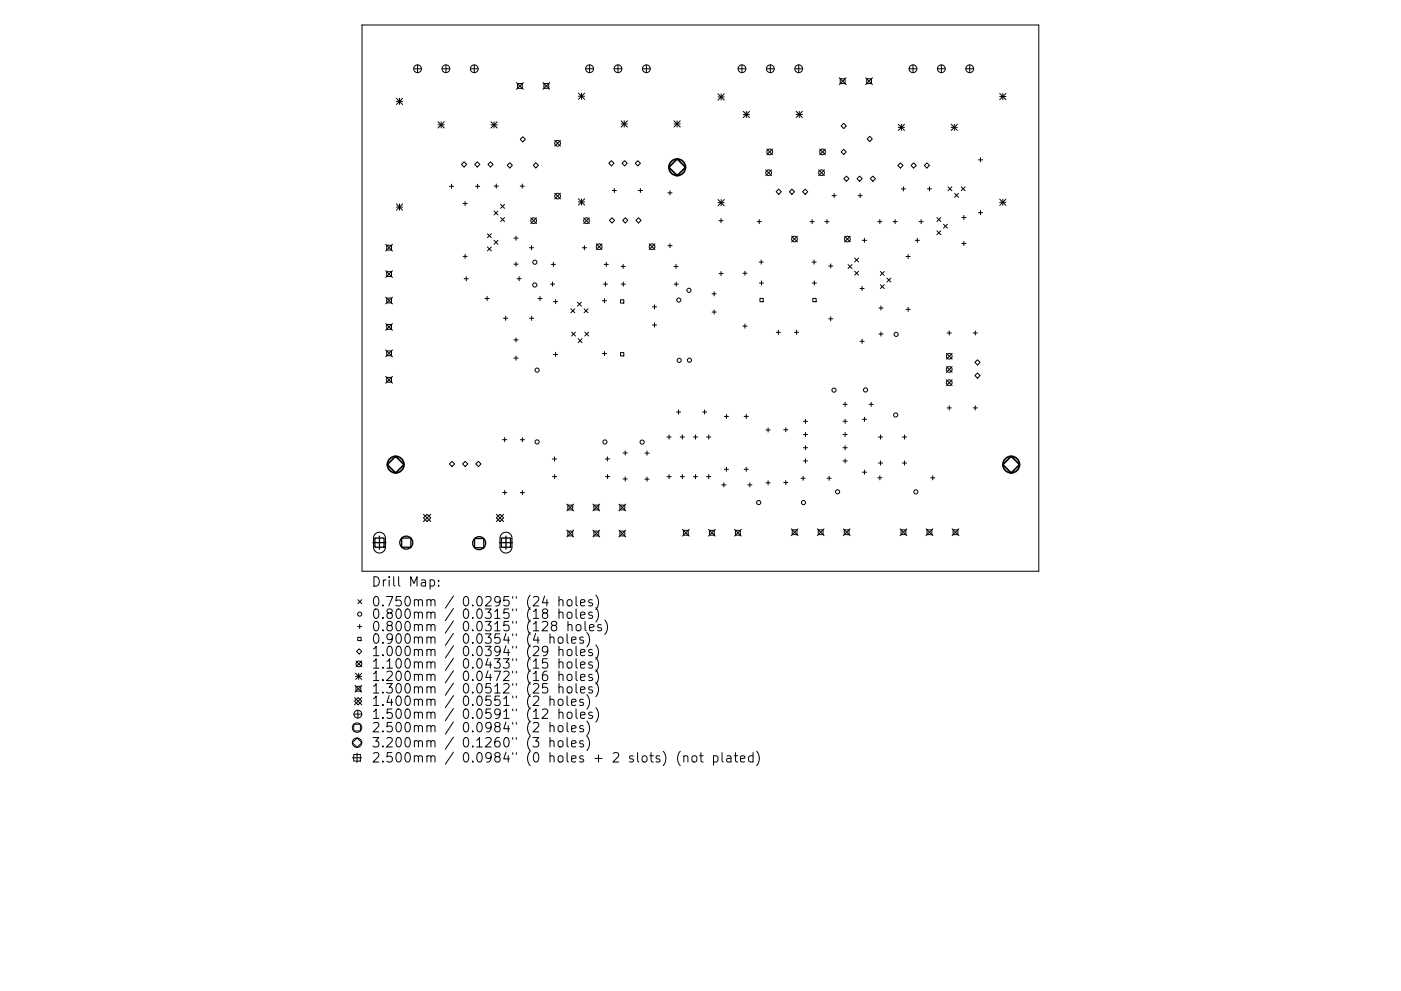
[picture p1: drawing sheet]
<svg xmlns="http://www.w3.org/2000/svg" width="297mm" height="210mm" viewBox="0 0 297 210" stroke-linecap="round" stroke-linejoin="round" font-family="sans-serif">
<defs><g id="words">
<g font-size="2.8">
<text x="78.7" y="124.5">Drill Map:</text>
<text x="78.7" y="128.7">0.750mm / 0.0295&quot; (24 holes)</text>
<text x="78.7" y="131.3">0.800mm / 0.0315&quot; (18 holes)</text>
<text x="78.7" y="133.9">0.800mm / 0.0315&quot; (128 holes)</text>
<text x="78.7" y="136.6">0.900mm / 0.0354&quot; (4 holes)</text>
<text x="78.7" y="139.2">1.000mm / 0.0394&quot; (29 holes)</text>
<text x="78.7" y="141.9">1.100mm / 0.0433&quot; (15 holes)</text>
<text x="78.7" y="144.5">1.200mm / 0.0472&quot; (16 holes)</text>
<text x="78.7" y="147.1">1.300mm / 0.0512&quot; (25 holes)</text>
<text x="78.7" y="149.8">1.400mm / 0.0551&quot; (2 holes)</text>
<text x="78.7" y="152.5">1.500mm / 0.0591&quot; (12 holes)</text>
<text x="78.7" y="155.4">2.500mm / 0.0984&quot; (2 holes)</text>
<text x="78.7" y="158.6">3.200mm / 0.1260&quot; (3 holes)</text>
<text x="78.7" y="161.8">2.500mm / 0.0984&quot; (0 holes + 2 slots) (not plated)</text>
</g>
</g></defs>
<g fill="none" stroke="#000" stroke-width=".21">
<path d="M76.8 5.3h143.4v115.9h-143.4zM87.7 14.6h1.7M88.5 13.8v1.6M93.7 14.6h1.7M94.5 13.8v1.6M99.7 14.6h1.7M100.6 13.8v1.6M109.5 17.5l1.4 1.5M109.7 17.7h1v1h-1zM110.9 17.5l-1.4 1.5M115.1 17.5l1.4 1.5M115.3 17.7h1v1h-1z"/>
<path d="M116.5 17.5l-1.4 1.5M122.6 19.8l1.4 1.3M123.3 19.8v1.3M124 19.8l-1.4 1.3M124.2 14.6h1.6M125 13.8v1.6M130.2 14.6h1.7M131 13.8v1.6M136.2 14.6h1.7M137 13.8v1.6M152.2 19.9l1.4 1.3M152.9 19.9v1.3"/>
<path d="M153.6 19.9l-1.4 1.3M156.5 14.6h1.6M157.3 13.8v1.6M162.5 14.6h1.7M163.3 13.8v1.6M168.5 14.6h1.7M169.3 13.8v1.6M177.9 16.5l1.5 1.4M178.1 16.7h1.1v1h-1.1zM179.4 16.5l-1.5 1.4M183.5 16.5l1.5 1.4M183.8 16.7h1v1h-1z"/>
<path d="M185 16.5l-1.5 1.4M192.7 14.6h1.7M193.6 13.8v1.6M198.8 14.6h1.6M199.6 13.8v1.6M204.8 14.6h1.6M205.6 13.8v1.6M212 19.8l1.3 1.3M212.6 19.8v1.3M213.3 19.8l-1.3 1.3M84 20.8l1.4 1.4M84 21.5h1.4"/>
<path d="M84.7 20.8v1.4M85.4 20.8l-1.4 1.4M92.9 25.8l1.3 1.4M92.9 26.5h1.3M93.5 25.8v1.4M94.2 25.8l-1.3 1.4M95.3 39.5h.9M95.7 39.1v.9M98.4 34.3l.5 .6-.5 .5-.6-.5zM100.8 39.5h.9M101.2 34.3l.5 .6-.5 .5-.6-.5zM101.3 39.1v.9"/>
<path d="M104 34.3l.5 .6-.5 .5-.6-.5zM104.1 26.5h1.3M104.1 25.8l1.3 1.4M104.7 25.8v1.4M104.8 39.5h.9M105.2 39.1v.8M105.4 25.8l-1.3 1.4M108.1 34.5l.5 .6-.5 .5-.6-.5zM110.3 29.6l.5-.6 .6 .6-.6 .5zM110.3 39.5h.9M110.7 39.1v.8M113.6 34.5l.6 .6-.6 .5-.5-.5z"/>
<path d="M117.6 29.8l1.2 1.2M118.8 29.8l-1.2 1.2M122.6 20.4h1.4M129.1 34.6l.5-.5 .6 .5-.6 .6zM130.3 40v.9M131.7 25.6l1.3 1.4M131.7 26.3h1.3M131.9 34.6l.5-.5 .6 .5-.6 .6zM132.3 25.6v1.4M133 25.6l-1.3 1.4M134.7 34.6l.5-.5 .6 .5-.6 .6zM135.8 40v.9"/>
<path d="M142.9 26.3h1.3M142.9 25.6l1.3 1.4M143.6 25.6v1.4M144.2 25.6l-1.3 1.4M152.2 20.6h1.4M157.6 23.6l1.3 1.3M157.6 24.3h1.3M158.2 23.6v1.3M158.9 23.6l-1.3 1.3M162.4 36l1.2 1.3M162.6 31.6l1.2 1.2M163.6 36l-1.2 1.3"/>
<path d="M163.8 31.6l-1.2 1.2M168.8 24.3h1.3M168.8 23.6l1.3 1.3M169.5 23.6v1.3M170.1 23.6l-1.3 1.3M173.6 36l1.2 1.3M173.8 31.6l1.2 1.2M174.8 36l-1.2 1.3M175 31.6l-1.2 1.2M178.9 26.2l.5 .5-.5 .6-.6-.6zM178.9 31.7l.5 .5-.5 .6-.6-.6zM178.9 37.9l.6-.5 .5 .5-.5 .6z"/>
<path d="M181.7 37.9l.6-.5 .5 .5-.5 .6zM183.9 29.5l.5-.6 .6 .6-.6 .5zM184.5 37.9l.6-.5 .5 .5-.5 .6zM190.4 26.4l1.4 1.3M190.4 27h1.4M190.9 34.6l.6 .5-.6 .6-.5-.6zM191.1 26.4v1.3M191.5 39.6v.9M191.8 26.4l-1.4 1.3M193.2 35.1l.5-.5 .6 .5-.6 .6zM196.5 34.6l.6 .5-.6 .6-.5-.6zM197.1 39.6v.9"/>
<path d="M201 39.6l.8 .9M201.7 27h1.3M201.7 26.4l1.3 1.3M201.8 39.6l-.8 .9M202.3 26.4v1.3M203 26.4l-1.3 1.3M203.8 39.6l.8 .9M204.6 39.6l-.8 .9M207.4 33.9h.9M207.9 33.5v.9M212 20.5h1.3M81.8 51.8l1.4 1.5"/>
<path d="M81.8 57.4l1.4 1.5M82 52h1v1.1h-1zM82 57.6h1v1.1h-1zM83.2 51.8l-1.4 1.5M83.2 57.4l-1.4 1.5M84 43.3l1.4 1.3M84 43.9h1.4M84.7 43.3v1.3M85.4 43.3l-1.4 1.3M98.2 43.2h.9M98.2 54.4h.9M98.4 59.1h.9"/>
<path d="M98.6 42.7v.9M98.6 54v.8M98.9 58.7v.9M103.3 49.6l.9 .8M103.3 52.4l.9 .8M104.2 49.6l-.9 .8M104.2 52.4l-.9 .8M104.7 44.8l.9 .8M104.7 51l.9 .8M105.6 44.8l-.9 .8M105.6 51l-.9 .8M106.1 46.2l.9 .8"/>
<path d="M106.1 43.4l.9 .8M107 43.4l-.9 .8M107 46.2l-.9 .8M109 50.5h.9M109 56h.9M109.4 50.1v.9M109.4 55.6v.9M109.6 59.1h.9M110.1 58.7v.9M112.2 52.6h.9M112.5 46.2l1.2 1.2M112.7 52.1v.9"/>
<path d="M113.7 46.2l-1.2 1.2M116.9 56.1h.9M117.1 59.8v.9M117.3 55.7v.8M117.6 41l1.2 1.2M118.8 41l-1.2 1.2M122.6 42.2l1.4 1.3M122.6 42.8h1.4M123.3 42.2v1.3M123.5 52.6h.8M123.7 46.2l1.3 1.2M123.9 52.1v.9"/>
<path d="M124 42.2l-1.4 1.3M125 46.2l-1.3 1.2M126.4 51.7l1.2 1.2M127.6 51.7l-1.2 1.2M128.1 56.1h.9M128.4 59.8v.9M128.5 55.7v.8M129.8 46.2l.5 .6-.5 .5-.6-.5zM129.8 40.4h.9M131.7 56.5h.9M132 46.8l.6-.6 .5 .6-.5 .5zM132.1 56.1v.9"/>
<path d="M132.2 59.8v.9M134.8 46.8l.6-.6 .5 .6-.5 .5zM135.3 40.4h.9M137.6 51.7l1.3 1.2M138.9 51.7l-1.3 1.2M141.6 40.9h.9M141.6 52.1h.9M142 40.5v.9M142 51.7v.9M142.9 56.5h.9M143.3 56.1v.9M143.4 59.8v.9"/>
<path d="M152.2 42.3l1.4 1.4M152.2 43h1.4M152.4 46.8h.9M152.4 58h.9M152.9 46.4v.9M152.9 57.6v.9M152.9 42.3v1.4M153.6 42.3l-1.4 1.4M157.5 58h.9M157.9 57.5v.9M160.5 47h.9M160.9 55.6h.9"/>
<path d="M161 46.6v.9M161.4 55.2v.8M161.4 59.6v.9M164.6 40.7l.5-.6 .6 .6-.6 .5zM167.8 50.1l1.3 1.2M167.9 40.1l.6 .6-.6 .5-.5-.5zM169.1 50.1l-1.3 1.2M170.2 40.7l.5-.6 .6 .6-.6 .5zM171.7 47h.9M172.2 55.6h.8M172.2 46.6v.9M172.6 55.2v.8"/>
<path d="M172.7 59.6v.9M174.9 47h.9M175.3 46.6v.9M175.7 56.4h.9M176.1 56v.9M176.4 41.5h.9M176.8 41.1v.8M179.1 50.1l1.2 1.2M179.8 56.1l.8 .9M180.3 50.1l-1.2 1.2M180.6 56.1l-.8 .9M181.2 57.5l.8 .9"/>
<path d="M181.2 54.7l.8 .9M181.9 41.5h.9M182 54.7l-.8 .9M182 57.5l-.8 .9M182.4 41.1v.8M182.8 51h.9M183.3 50.6v.8M186.1 47h.9M186.5 46.6v.9M186.6 57.6l.9 .8M187.5 57.6l-.9 .8M188 59l.9 .8"/>
<path d="M188.9 59l-.9 .8M189.3 47h.9M189.8 46.6v.9M191.1 40.1h.9M192.1 54.4h.9M192.5 54v.9M194 51h.9M194.5 50.6v.8M194.9 47h.8M195.3 46.6v.9M196.6 40.1h.9M198.6 46.2l.9 .8"/>
<path d="M198.6 49l.9 .8M199.5 46.2l-.9 .8M199.5 49l-.9 .8M200 47.6l.9 .8M200.9 47.6l-.9 .8M202.4 41l.8 .9M203.2 41l-.8 .9M203.9 46.1h.9M203.9 51.7h.9M204.4 45.7v.9M204.4 51.2v.9M207.4 45.1h.9"/>
<path d="M207.9 44.7v.9M212 42.3l1.3 1.3M212 42.9h1.3M212.6 42.3v1.3M213.3 42.3l-1.3 1.3M81.8 63l1.4 1.5M81.8 68.6l1.4 1.5M81.8 74.3l1.4 1.4M81.8 79.9l1.4 1.4M82 63.3h1v1h-1zM82 68.9h1v1h-1zM82 74.5h1v1h-1z"/>
<path d="M83.2 63l-1.4 1.5M83.2 68.6l-1.4 1.5M83.2 74.3l-1.4 1.4M83.2 79.9l-1.4 1.4M102.8 63.3h.9M103.3 62.9v.9M106.8 67.5h.8M107.2 67.1v.9M109 72.1h.9M109 76h.9M109.4 71.7v.9M109.4 75.5v.9"/>
<path d="M112.3 67.5h.9M112.7 67.1v.9M114 63.3h.9M114.5 62.9v.9M116.7 60.3h.9M117.4 64h.8M117.4 75.2h.8M117.8 63.6v.8M117.8 74.8v.9M121 65.5l.9 .8M121.2 70.5l.8 .8M121.9 65.5l-.9 .8"/>
<path d="M122 70.5l-.8 .8M122.4 64.1l.9 .8M122.6 71.9l.8 .8M123.3 64.1l-.9 .8M123.4 71.9l-.8 .8M123.8 65.5l.9 .8M124 70.5l.8 .8M124.7 65.5l-.9 .8M124.8 70.5l-.8 .8M127.7 63.8h.9M127.7 75h.9M127.9 60.3h.9"/>
<path d="M128.2 63.4v.8M128.2 74.6v.9M131.6 63.6h.7v.7h-.7zM131.6 74.8h.7v.7h-.7zM131.7 60.3h.9M138.3 65.1h.9M138.3 69h.9M138.8 64.7v.8M138.8 68.5v.9M142.9 60.3h.9M151 62.3h.9M151 66.2h.9"/>
<path d="M151.4 61.9v.9M151.4 65.8v.8M157.5 69.2h.9M157.9 68.7v.9M161 60h.9M161.1 63.3h.7v.7h-.7zM164.6 70.5h.9M165 70.1v.8M168.5 70.5h.8M168.9 70.1v.8M172.2 60h.9M172.3 63.3h.7v.7h-.7z"/>
<path d="M175.7 67.6h.9M176.1 67.2v.9M182.3 61.2h.9M182.3 72.4h.9M182.8 60.8v.8M182.8 72v.9M186.3 65.3h.9M186.3 70.9h.9M186.6 60.4l.9 .8M186.8 64.9v.9M186.8 70.4v.9M187.5 60.4l-.9 .8"/>
<path d="M192.1 65.6h.9M192.5 65.2v.9M200.7 75l1.2 1.2M200.7 77.8l1.2 1.2M200.8 70.6h.9M201.3 70.2v.9M201.9 75l-1.2 1.2M201.9 77.8l-1.2 1.2M206.3 70.6h.9M206.7 79.7l.5-.6 .6 .6-.6 .5zM206.8 70.2v.9M207.2 76.3l.6 .6-.6 .5-.5-.5z"/>
<path d="M82 80.1h1v1h-1zM95.3 98.4l.5-.5 .6 .5-.6 .6zM98.6 97.9l.6 .5-.6 .6-.5-.6zM100.9 98.4l.5-.5 .6 .5-.6 .6zM106.6 93.3h.8M107 92.8v.9M110.3 93.3h.9M110.8 92.9v.8M117.1 97.4h.9M117.6 96.9v.9M128.3 97.4h.9M128.8 96.9v.9"/>
<path d="M132.1 96.1h.9M132.6 95.7v.8M136.7 96.1h.9M137.2 95.7v.9M141.4 92.7h.9M141.9 92.3v.9M143.4 87.4h.9M143.9 87v.9M144.2 92.7h.9M144.7 92.3v.9M147 92.7h.9M147.5 92.3v.9"/>
<path d="M148.9 87.4h.9M149.4 87v.9M149.8 92.7h.9M150.3 92.3v.9M153.6 88.3h.9M153.6 99.6h.9M154 87.9v.9M154 99.1v.9M157.8 88.3h.9M157.8 99.6h.9M158.2 87.9v.9M158.2 99.1v.9"/>
<path d="M162.4 91.2h.9M162.8 90.8v.9M166.2 91.2h.8M166.6 90.7v.9M170.3 89.4h.9M170.3 92.2h.9M170.3 95h.9M170.3 97.8h.9M170.8 88.9v.9M170.8 91.7v.9M170.8 94.6v.8M170.8 97.4v.8"/>
<path d="M178.7 89.4h.9M178.7 92.2h.9M178.7 95h.9M178.7 97.8h.9M178.7 85.8h.9M179.2 85.3v.9M179.2 88.9v.9M179.2 91.7v.9M179.2 94.6v.8M179.2 97.4v.8M182.8 89h.9M183.3 88.5v.9"/>
<path d="M183.3 99.7v.9M184.3 85.8h.8M184.7 85.3v.9M186.2 92.7h.9M186.2 98.2h.9M186.7 92.3v.9M186.7 97.8v.9M191.3 92.7h.9M191.3 98.2h.9M191.8 92.3v.9M191.8 97.8v.9M200.7 80.6l1.2 1.2"/>
<path d="M200.8 86.5h.9M201.3 86.1v.9M201.9 80.6l-1.2 1.2M206.3 86.5h.9M206.8 86.1v.9M89.8 109.9l.8-.8 .7 .8-.7 .8zM89.8 109.1l1.5 1.6M91.3 109.1l-1.5 1.6M105.2 109.9l.8-.8 .8 .8-.8 .8zM105.2 109.1l1.6 1.6M106.6 104.5h.8M106.8 109.1l-1.6 1.6"/>
<path d="M107 104.1v.8M110.3 104.5h.9M110.8 104.1v.9M117.2 101.1h.8M117.6 100.7v.9M120.2 107l1.4 1.4M120.2 112.5l1.4 1.4M120.4 107.2h1v1h-1zM120.4 112.7h1v1h-1zM121.6 107l-1.4 1.4M121.6 112.5l-1.4 1.4M125.7 112.5l1.4 1.4"/>
<path d="M125.7 107l1.4 1.4M125.9 107.2h1v1h-1zM125.9 112.7h1v1h-1zM127.1 107l-1.4 1.4M127.1 112.5l-1.4 1.4M128.4 101.1h.9M128.8 100.7v.9M131.2 112.5l1.5 1.4M131.2 107l1.5 1.4M131.4 107.2h1.1v1h-1.1zM131.4 112.7h1.1v1h-1.1zM132.1 101.6h.9"/>
<path d="M132.6 101.2v.9M132.7 112.5l-1.5 1.4M132.7 107l-1.5 1.4M136.7 101.7h.9M137.2 101.2v.9M141.4 101.1h.9M141.9 100.7v.9M144.2 101.1h.9M144.7 100.7v.9M144.7 112.3l1.4 1.4M144.9 112.5h1v1h-1zM146.1 112.3l-1.4 1.4"/>
<path d="M147 101.1h.9M147.5 100.7v.9M149.8 101.1h.9M150.2 112.3l1.4 1.4M150.3 100.7v.9M150.4 112.5h1v1h-1zM151.6 112.3l-1.4 1.4M153 102.9h.9M153.5 102.4v.9M155.7 112.3l1.5 1.4M155.9 112.5h1.1v1h-1.1zM157.2 112.3l-1.5 1.4"/>
<path d="M158.5 102.9h.9M159 102.4v.9M162.4 102.4h.9M162.8 102v.9M166.2 102.4h.8M166.6 101.9v.9M167.8 112.2l1.4 1.4M168 112.4h1v1h-1zM169.2 112.2l-1.4 1.4M169.8 101.5h.9M170.3 101v.9M173.3 112.2l1.4 1.4"/>
<path d="M173.5 112.4h1v1h-1zM174.7 112.2l-1.4 1.4M175.4 101.5h.8M175.8 101v.9M178.8 112.2l1.4 1.4M179 112.4h1v1h-1zM180.2 112.2l-1.4 1.4M182.8 100.2h.9M186.1 101.4h.9M186.5 100.9v.9M190.8 112.2l1.5 1.4M191 112.4h1.1v1h-1.1z"/>
<path d="M192.3 112.2l-1.5 1.4M196.3 112.2l1.5 1.4M196.6 112.4h1v1h-1zM197.3 101.4h.9M197.8 100.9v.9M197.8 112.2l-1.5 1.4M201.9 112.2l1.4 1.4M202.1 112.4h1v1h-1zM203.3 112.2l-1.4 1.4M75.6 138.2l.6-.5 .5 .5-.5 .6zM75.8 132.9h.9M75.9 135.2h.7v.7h-.7z"/>
<path d="M75.9 127.2l.8 .9M76.3 132.5v.9M76.7 127.2l-.8 .9M91.2 123.1l.6-.1 .3 .4v.6l-.2 .3h-.7M93 124.2v.2M93 123.1v.2M115.4 130.1l-.4-.4 .1-.3 .3-.2 .5 .1 .2 .3-.1 .3-.8 .2-.2 .3v.4l.4 .4 .5-.1 .2-.3v-.4l-.3-.3M115.5 126.5l-.5 1.4h1.2M116 139.8h-.9l-.1 .9 .3-.2 .6 .1 .2 .3-.1 .7-.2 .2h-.5l-.3-.2M116.1 138l-.3 .4h-.4l-.4-.4v-.5l.2-.3 .6-.1 .2 .2a1.32 1.32 0 0 1-.4 1.8h-.4M116.6 135.3a.5 .5 0 0 1 .9 .1v1.1M116.6 134.5v2"/>
<path d="M117.3 132.7l-.4-.4 .1-.3 .3-.2 .5 .1 .2 .3-.1 .3-.8 .3-.2 .3 .1 .5 .3 .2 .5-.1 .2-.2-.1-.6-.2-.2M118.4 135.3l.3-.2 .6 .2 .1 .8-.2 .3-.5 .1-.3-.2zM118.5 127.4l.3-.2 .5 .1 .1 1.3M118.5 130.1l.3-.2 .5 .1 .1 1.2M118.5 138l.3-.2 .5 .1 .1 1.2M118.5 126.6v2M118.5 129.2v2M118.5 137.1v2M118.5 139.8v2M120.2 134.5v1.7l.3 .3M120.3 127.4l.3-.2a.54 .54 0 0 1 .7 .4l-.1 .8a.54 .54 0 0 1-.6 .2 .54 .54 0 0 1-.4-.4zM120.3 130.1a.54 .54 0 0 1 .6-.2 .54 .54 0 0 1 .4 .3l-.1 .8a.54 .54 0 0 1-.6 .2 .54 .54 0 0 1-.4-.4z"/>
<path d="M120.3 138a.54 .54 0 0 1 .6-.2 .54 .54 0 0 1 .4 .4l-.1 .7a.54 .54 0 0 1-.6 .2 .54 .54 0 0 1-.4-.4zM120.4 132.7a.5 .5 0 0 1 .9 .1v1M120.4 131.8v2M121.2 135.8l.9-.2-.1-.4-.5-.1-.3 .3 .1 1h.7M122.1 126.6v1.7l.3 .3M122.1 129.2v1.7l.3 .3M122.1 137.1v1.7l.3 .3M122.1 139.8v1.7l.3 .3M122.2 132.7l.1-.1a.54 .54 0 0 1 .9 .3l-.1 .7a.54 .54 0 0 1-.5 .2 .54 .54 0 0 1-.5-.3zM123.1 127.9l.9-.2-.1-.4-.5-.1-.3 .3 .1 1h.7M123.1 130.5l.9-.2-.1-.3-.5-.1-.3 .2 .1 1h.7M123.1 138.5l.9-.2-.1-.4-.5-.1-.3 .3 .1 .9h.7"/>
<path d="M123.7 135.2l-.5-.1-.3 .3 .1 .3 .7 .2v.5h-.8M124 131.8v1.8l.3 .2M124.4 134.2a2.29 2.29 0 0 1 0 3M125 133.2l.9-.2-.1-.4-.5-.1-.3 .3 .1 .9h.7M125.6 127.3l-.5-.1-.3 .3 .1 .3 .7 .2v.5h-.8M125.6 130l-.5-.1-.3 .2 .1 .3 .7 .2v.5h-.8M125.6 137.9l-.5-.1-.3 .3 .1 .3 .7 .1v.5h-.8M126.3 126.3a2.29 2.29 0 0 1 0 3M126.3 128.9a2.29 2.29 0 0 1 0 3.1M126.3 136.8a2.29 2.29 0 0 1 0 3.1M126.3 139.5a2.29 2.29 0 0 1 0 3M127.5 132.6l-.5-.1-.3 .3 .1 .3 .7 .2v.4h-.8"/>
<path d="M128.2 131.6a2.29 2.29 0 0 1 0 3M74.7 157.6l1-1 1 1-1 1zM75 153.7h1.4v1.4h-1.4zM75 151.5h1.7M75.2 148.8l.7-.8 .8 .8-.8 .7zM75.2 148l1.5 1.5M75.3 145.4l1.4 1.5M75.4 142.8l1.3 1.4M75.4 143.5h1.3M75.5 145.6h1v1h-1zM75.5 140.2l1.2 1.3M75.7 159.8v2"/>
<path d="M75.9 150.7v1.6M76 142.8v1.4M76.7 140.2l-1.2 1.3M76.7 142.8l-1.3 1.4M76.7 145.4l-1.4 1.5M76.7 148l-1.5 1.5M115 150.6l.3-.2 .6 .1a.54 .54 0 0 1 .1 .8l-1.1 1.1h1.2M115.9 142.4a.79 .79 0 0 0-.9 .9v.7l.2 .3 .6 .1 .2-.2 .1-.7-.2-.2-.5-.1-.4 .3M116 145h-.9l-.1 1 .3-.2 .6 .1 .2 .3-.1 .6-.2 .2h-.5l-.3-.2M116.6 148.5a.5 .5 0 0 1 .9 .1v1.1M116.6 154.1a.5 .5 0 0 1 .9 .1v1.1M116.6 157.3a.5 .5 0 0 1 .9 .1v1.1"/>
<path d="M116.6 147.7v2M116.6 153.3v2M116.6 156.5v2M118.4 148.5l.3-.2 .5 .1 .2 .3v.6a.54 .54 0 0 1-.6 .4 .54 .54 0 0 1-.5-.4zM118.4 157.3l.3-.2 .6 .2 .1 .8-.2 .3-.5 .1-.3-.2zM118.5 140.6l.3-.2 .5 .1 .1 1.3M118.5 143.3l.3-.2 .5 .1 .1 1.2M118.5 145.9l.3-.2 .5 .1 .1 1.2M118.5 151.3l.3-.2 .5 .1 .1 1.2M118.5 154l.5-.1 .4 .4v.6l-.4 .4-.5-.1-.2-.3v-.6zM118.5 142.4v2M118.5 145v2"/>
<path d="M118.5 150.4v2M120.2 147.7v1.7l.3 .3M120.2 153.3v1.7l.3 .3M120.2 156.5v1.7l.3 .3M120.3 140.6a.54 .54 0 0 1 .6-.2 .54 .54 0 0 1 .4 .4l-.1 .8a.54 .54 0 0 1-.6 .2 .54 .54 0 0 1-.4-.4zM120.3 143.3a.54 .54 0 0 1 .6-.2 .54 .54 0 0 1 .4 .3l-.1 .8a.54 .54 0 0 1-.6 .2 .54 .54 0 0 1-.4-.4zM120.3 145.9a.54 .54 0 0 1 .6-.2 .54 .54 0 0 1 .4 .4l-.1 .7a.54 .54 0 0 1-.6 .2 .54 .54 0 0 1-.4-.3zM120.3 151.3a.54 .54 0 0 1 .6-.2 .54 .54 0 0 1 .4 .4l-.1 .7a.54 .54 0 0 1-.6 .2 .54 .54 0 0 1-.4-.4zM121.2 149l.9-.2-.1-.4-.5-.1-.3 .3 .1 1h.7M121.2 154.6l.9-.2-.1-.4-.5-.1-.3 .3 .1 1h.7M121.2 157.8l.9-.2-.1-.4-.5-.1-.3 .3 .1 1h.7M122.1 142.4v1.7l.3 .3"/>
<path d="M122.1 145v1.8l.3 .2M122.1 150.4v1.7l.3 .3M123.1 141.1l.9-.2-.1-.4-.5-.1-.3 .3 .1 1h.7M123.1 143.7l.9-.2-.1-.3-.5-.1-.3 .2 .1 1h.7M123.1 146.4l.9-.2-.1-.4-.5-.1-.3 .3 .1 .9h.7M123.1 151.8l.9-.2-.1-.4-.5-.1-.3 .3 .1 .9h.7M123.7 148.4l-.5-.1-.3 .3 .1 .3 .7 .2v.5h-.8M123.7 154l-.5-.1-.3 .3 .1 .3 .7 .2v.5h-.8M123.7 157.2l-.5-.1-.3 .3 .1 .3 .7 .2v.5h-.8M124.4 147.4a2.29 2.29 0 0 1 0 3M124.4 153a2.29 2.29 0 0 1 0 3M124.4 156.2a2.29 2.29 0 0 1 0 3"/>
<path d="M125.6 140.5l-.5-.1-.3 .3 .1 .3 .7 .2v.5h-.8M125.6 143.2l-.5-.1-.3 .2 .1 .3 .7 .2v.5h-.8M125.6 145.8l-.5-.1-.3 .3 .1 .3 .7 .2v.4h-.8M125.6 151.2l-.5-.1-.3 .3 .1 .3 .7 .2v.4h-.8M126.3 142.1a2.29 2.29 0 0 1 0 3.1M126.3 144.8a2.29 2.29 0 0 1 0 3M126.3 150.1a2.29 2.29 0 0 1 0 3.1M140.6 159.4a2.29 2.29 0 0 1 0 3M144.2 159.4a2.29 2.29 0 0 0 0 3M148.6 159.7v1.7l.1 .2 .4 .1M153.1 159.7v1.7l.3 .3M155.9 159.7v1.7l.1 .2 .4 .1"/>
<path d="M159.7 159.7v2M160.4 159.4a2.29 2.29 0 0 1 0 3M74.7 160.8h2M75 160.1h1.4v1.4h-1.4zM145 160.5a.5 .5 0 0 1 .8 .1v1.1M145 160.3v1.4M146.8 160.5l.3-.2 .6 .2 .1 .8-.2 .3-.5 .1-.3-.2zM148.3 160.3h.8M151.3 160.4l.5-.1 .4 .4v.6l-.2 .3h-.7M151.3 160.3v2M154.1 160.4h.8l.1 1.3M155 160.8l-.7 .1a.39 .39 0 0 0-.3 .4 .39 .39 0 0 0 .3 .4l.7-.1"/>
<path d="M155.7 160.3h.7M157 161l.9-.2-.1-.4-.5-.1-.3 .3 .1 1h.7M159.7 160.4l-.6-.1-.4 .4v.6l.2 .3h.8"/>
<circle cx="88.5" cy="14.6" r=".83"/>
<circle cx="94.5" cy="14.6" r=".83"/>
<circle cx="100.6" cy="14.6" r=".83"/>
<circle cx="125" cy="14.6" r=".83"/>
<circle cx="131" cy="14.6" r=".83"/>
<circle cx="137" cy="14.6" r=".83"/>
<circle cx="157.3" cy="14.6" r=".83"/>
<circle cx="163.3" cy="14.6" r=".83"/>
<circle cx="169.3" cy="14.6" r=".83"/>
<circle cx="193.6" cy="14.6" r=".83"/>
<circle cx="199.6" cy="14.6" r=".83"/>
<circle cx="205.6" cy="14.6" r=".83"/>
<circle cx="118.2" cy="30.4" r=".61"/>
<circle cx="163" cy="36.6" r=".61"/>
<circle cx="163.2" cy="32.2" r=".61"/>
<circle cx="174.2" cy="36.6" r=".61"/>
<circle cx="174.4" cy="32.2" r=".61"/>
<circle cx="113.1" cy="46.8" r=".61"/>
<circle cx="113.4" cy="55.6" r=".44"/>
<circle cx="118.2" cy="41.6" r=".61"/>
<circle cx="124.4" cy="46.8" r=".61"/>
<circle cx="127" cy="52.3" r=".61"/>
<circle cx="138.3" cy="52.3" r=".61"/>
<circle cx="168.4" cy="50.7" r=".61"/>
<circle cx="179.7" cy="50.7" r=".61"/>
<circle cx="113.4" cy="60.5" r=".44"/>
<circle cx="113.9" cy="78.5" r=".44"/>
<circle cx="143.9" cy="63.7" r=".44"/>
<circle cx="144" cy="76.5" r=".44"/>
<circle cx="146.1" cy="61.6" r=".44"/>
<circle cx="146.2" cy="76.4" r=".44"/>
<circle cx="190" cy="70.9" r=".44"/>
<circle cx="201.3" cy="78.4" r=".61"/>
<circle cx="201.3" cy="75.6" r=".61"/>
<circle cx="113.9" cy="93.8" r=".44"/>
<circle cx="128.3" cy="93.8" r=".44"/>
<circle cx="136.1" cy="93.8" r=".44"/>
<circle cx="176.8" cy="82.8" r=".44"/>
<circle cx="183.5" cy="82.7" r=".44"/>
<circle cx="189.9" cy="88" r=".44"/>
<circle cx="201.3" cy="81.2" r=".61"/>
<circle cx="160.9" cy="106.6" r=".44"/>
<circle cx="170.4" cy="106.6" r=".44"/>
<circle cx="177.6" cy="104.3" r=".44"/>
<circle cx="194.2" cy="104.4" r=".44"/>
<circle cx="76.3" cy="130.3" r=".44"/>
<circle cx="75.7" cy="154.4" r="1"/>
<circle cx="75.7" cy="157.6" r="1"/>
<circle cx="75.9" cy="151.5" r=".83"/>
<circle cx="76.1" cy="140.9" r=".61"/>
</g>
<g fill="none" stroke="#000" stroke-width=".28">
<path d="M79.1 115.1h2.7M79.5 114.2h1.9v1.9h-1.9zM80.5 113.7v2.8M85.2 114.2h1.9v1.9h-1.9zM100.6 114.3h2v1.9h-2zM105.9 115.1h2.8M106.3 114.2h2v1.9h-2zM107.3 113.7v2.8"/>
<circle cx="86.1" cy="115.1" r="1.38"/>
<circle cx="101.6" cy="115.2" r="1.38"/>
</g>
<g fill="none" stroke="#000" stroke-width=".35">
<path d="M143.6 33.7l1.7 1.8-1.7 1.8-1.8-1.8zM82.1 98.6l1.8-1.8 1.8 1.8-1.8 1.7zM212.6 98.6l1.8-1.8 1.8 1.8-1.8 1.7z"/>
<circle cx="143.6" cy="35.5" r="1.77"/>
<circle cx="83.9" cy="98.6" r="1.77"/>
<circle cx="214.4" cy="98.6" r="1.77"/>
</g>
<path d="M79.6 113.3a1.27 1.27 0 0 1 1.3-.3 1.27 1.27 0 0 1 .8 1.2v1.9a1.27 1.27 0 0 1-1.2 1.2 1.27 1.27 0 0 1-1.3-1.2v-2.1zM106.4 113.3a1.27 1.27 0 0 1 1.4-.3 1.27 1.27 0 0 1 .7 1.2v1.9a1.27 1.27 0 0 1-1.2 1.2 1.27 1.27 0 0 1-1.3-1.2v-2.1z" fill="none" stroke="#000" stroke-width=".22"/>
<use href="#words"/>
</svg>
